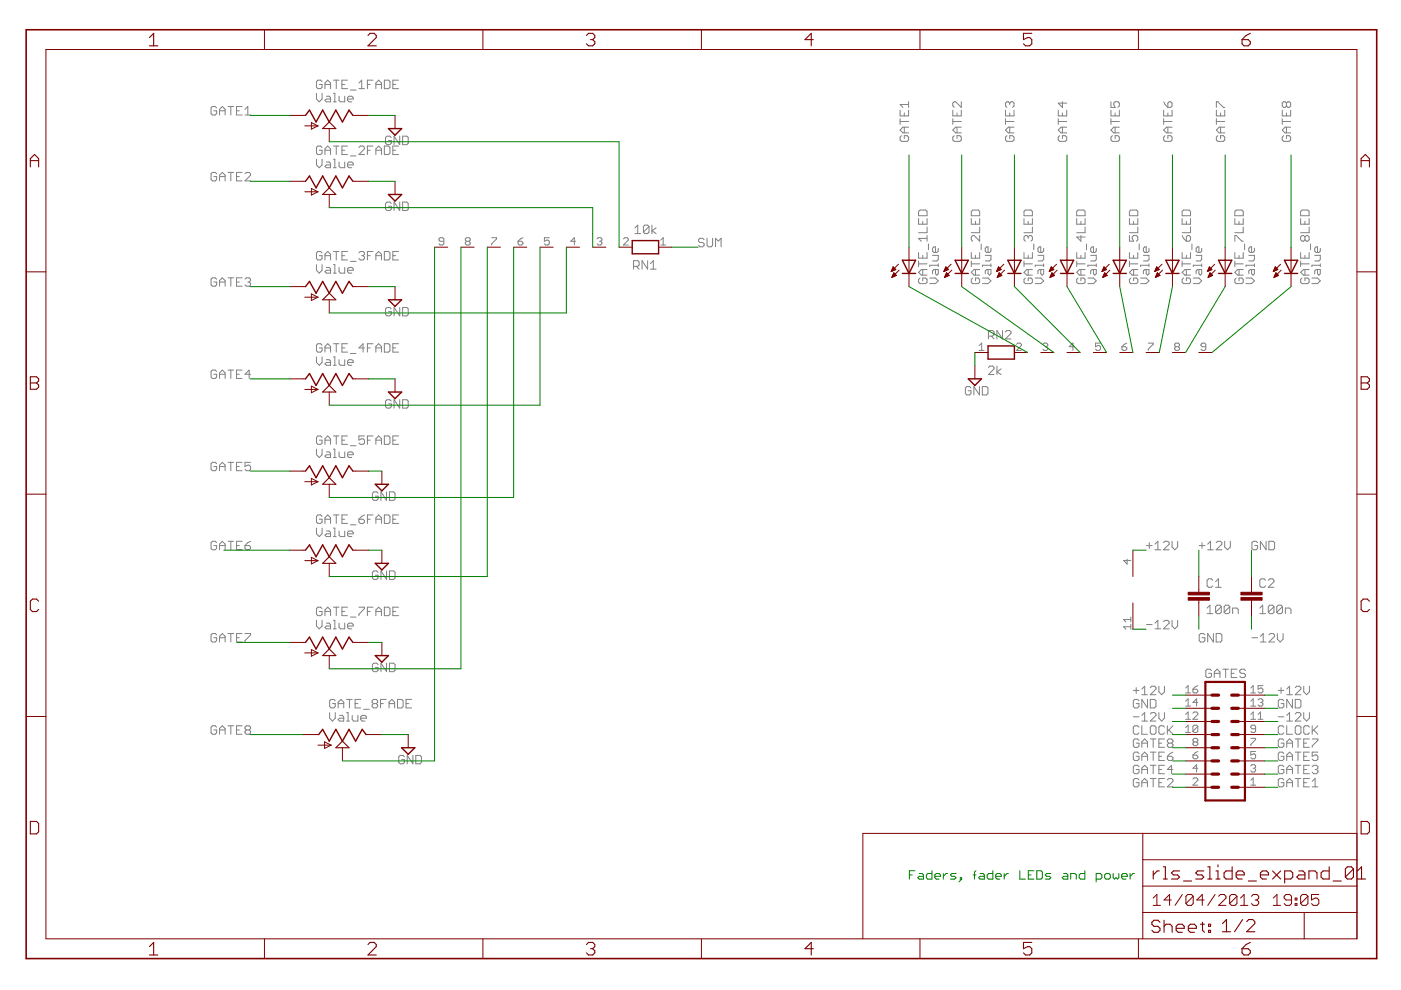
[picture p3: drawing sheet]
<svg xmlns="http://www.w3.org/2000/svg" width="297mm" height="210mm" viewBox="0 0 297 210" stroke-linecap="round" stroke-linejoin="round" font-family="sans-serif">
<g fill="none" stroke="#808080" stroke-width=".21">
<path d="M67.1 19.8v1.2l.6 .6 .6-.6v-1.2M68.3 17.3l-.3-.3h-.6l-.3 .3v1.2l.3 .3h.6l.3-.3v-.6h-.6M68.9 18.8v-1.2l.6-.6 .6 .6v1.2M68.9 17.9h1.2M70.7 19.8h.3v1.8M70.7 17h1.2M71.3 17v1.8M72.5 17.9h.6M73.7 17h-1.2v1.8h1.2M74.3 19.1h1.2M76.1 18.8h1.2M76.1 17.6l.6-.6v1.8"/>
<path d="M77.9 17.9h.6M79.1 17h-1.2v1.8M79.7 17.9h1.2M79.7 18.8v-1.2l.6-.6 .6 .6v1.2M81.5 17h.9l.3 .3v1.2l-.3 .3h-.9zM83.3 17.9h.6M84.5 17h-1.2v1.8h1.2M45.9 22.9l-.3-.3h-.6l-.3 .3v1.2l.3 .3h.6l.3-.3v-.6h-.6M45.9 36.9l-.3-.3h-.6l-.3 .3v1.2l.3 .3h.6l.3-.3v-.7h-.6M46.5 23.5h1.2M46.5 24.4v-1.2l.6-.6 .6 .6v1.2M46.5 38.4v-1.3l.6-.5 .6 .5v1.3"/>
<path d="M46.5 37.4h1.2M48.3 22.6h1.2M48.3 36.6h1.2M48.9 22.6v1.8M48.9 36.6v1.8M50.1 23.5h.6M50.1 37.4h.6M51.3 22.6h-1.2v1.8h1.2M51.3 36.6h-1.2v1.8h1.2M51.9 24.4h1.2M51.9 23.2l.6-.6v1.8M51.9 36.9l.3-.3h.6l.3 .3v.2l-1.2 1.3h1.2"/>
<path d="M67.1 33.8v1.2l.6 .6 .6-.6v-1.2M68.3 31.3l-.3-.3h-.6l-.3 .3v1.2l.3 .3h.6l.3-.3v-.6h-.6M68.9 32.8v-1.2l.6-.6 .6 .6v1.2M68.9 31.9h1.2M69.2 20.4h.6l.3 .3v.9h-.9l-.3-.3 .3-.3h.9M69.2 34.4h.6l.3 .2v1h-.9l-.3-.3 .3-.3h.9M70.7 21.6h.6M70.7 33.8h.3v1.8M70.7 35.6h.6M70.7 31h1.2M71.3 31v1.8M71.9 20.4v.9l.3 .3h.9v-1.2"/>
<path d="M71.9 34.4v.9l.3 .3h.9v-1.2M72.5 31.9h.6M73.7 21h1.2v-.3l-.3-.3h-.6l-.3 .3v.6l.3 .3h.6M73.7 35h1.2v-.4l-.3-.2h-.6l-.3 .2v.7l.3 .3h.6M73.7 31h-1.2v1.8h1.2M74.3 33.1h1.2M76.1 31.3l.3-.3h.6l.3 .3v.3l-1.2 1.2h1.2M77.9 31.9h.6M79.1 31h-1.2v1.8M79.7 32.8v-1.2l.6-.6 .6 .6v1.2M79.7 31.9h1.2M81.5 31h.9l.3 .3v1.2l-.3 .3h-.9z"/>
<path d="M83 29.2l-.3-.3h-.6l-.4 .3v1.2l.4 .3h.6l.3-.3v-.6h-.6M83.3 31.9h.6M84.5 31h-1.2v1.8h1.2M84.8 28.9v1.8l-1.3-1.8v1.8M85.4 28.9h.9l.3 .3v1.2l-.3 .3h-.9zM190.8 23.4v1.2h1.8v-1.2M190.8 25.2v1.2M190.8 25.8h1.8M191.1 28.8l-.3 .3v.6l.3 .3h1.2l.3-.3v-.6l-.3-.3h-.6v.6M191.7 24v.6M191.7 27v1.2M192.6 21.6v1.2"/>
<path d="M192.6 27h-1.2l-.6 .6 .6 .6h1.2M192.6 22.2h-1.8l.6 .6M202 25.8h1.8M202 23.4v1.2h1.8v-1.2M202 25.2v1.2M202.3 28.8l-.3 .3v.6l.3 .3h1.2l.3-.3v-.6l-.3-.3h-.6v.6M202.9 24v.6M202.9 27v1.2M203.8 21.6v1.2l-1.2-1.2h-.3l-.3 .3v.6l.3 .3M203.8 27h-1.2l-.6 .6 .6 .6h1.2M213.2 25.8h1.8M213.2 23.4v1.2h1.8v-1.2"/>
<path d="M213.2 25.2v1.2M213.5 28.8l-.3 .3v.6l.3 .3h1.2l.3-.3v-.6l-.3-.3h-.6v.6M214.1 21.9l-.3-.3h-.3l-.3 .3v.6l.3 .3M214.1 21.9l.3-.3h.3l.3 .3v.6l-.3 .3M214.1 21.9v.3M214.1 24v.6M214.1 27v1.2M215 27h-1.2l-.6 .6 .6 .6h1.2M224.4 25.8h1.8M224.4 23.4v1.2h1.8v-1.2M224.4 25.2v1.2M224.7 28.8l-.3 .3v.6l.3 .3h1.1l.4-.3v-.6l-.4-.3h-.5v.6"/>
<path d="M225.3 21.6v1.2l-.9-.9h1.8M225.3 24v.6M225.3 27v1.2M226.2 27h-1.2l-.6 .6 .6 .6h1.2M235.5 21.6v1.2h.9l-.3-.9 .3-.3h.6l.3 .3v.6l-.3 .3M235.5 25.8h1.8M235.5 23.4v1.2h1.8v-1.2M235.5 25.2v1.2M235.8 28.8l-.3 .3v.6l.3 .3h1.2l.3-.3v-.6l-.3-.3h-.6v.6M236.4 24v.6M236.4 27v1.2M237.3 27h-1.2l-.6 .6 .6 .6h1.2"/>
<path d="M246.7 25.8h1.8M246.7 23.4v1.2h1.8v-1.2M246.7 25.2v1.2M246.7 21.6l.3 .6 .6 .6M247 28.8l-.3 .3v.6l.3 .3h1.2l.3-.3v-.6l-.3-.3h-.6v.6M247.6 21.9l.3-.3h.3l.3 .3v.6l-.3 .3h-.6zM247.6 24v.6M247.6 27v1.2M248.5 27h-1.2l-.6 .6 .6 .6h1.2M257.9 22.8v-1.2h.3l1.2 1.2h.3M257.9 23.4v1.2h1.8v-1.2M257.9 25.2v1.2"/>
<path d="M257.9 25.8h1.8M258.2 28.8l-.3 .3v.6l.3 .3h1.2l.3-.3v-.6l-.3-.3h-.6v.6M258.8 24v.6M258.8 27v1.2M259.7 27h-1.2l-.6 .6 .6 .6h1.2M271.9 25.8h1.7M271.9 23.4v1.2h1.7v-1.2M271.9 25.2v1.2M272.2 28.8l-.3 .3v.6l.3 .3h1.1l.3-.3v-.6l-.3-.3h-.5v.6M272.8 21.9l-.3-.3h-.3l-.3 .3v.6l.3 .3h.3l.3-.3M272.8 21.9l.2-.3h.3l.3 .3v.6l-.3 .3h-.3l-.2-.3M272.8 21.9v.6"/>
<path d="M272.8 24v.6M272.8 27v1.2M273.6 27h-1.1l-.6 .6 .6 .6h1.1M45.9 59.2l-.3-.3h-.6l-.3 .3v1.2l.3 .3h.6l.3-.3v-.6h-.6M46.5 59.8h1.2M48.3 58.9h1.2M48.9 58.9v1.8M50.1 59.8h.6M51.3 58.9h-1.2v1.8h1.2M51.9 59.2l.3-.3h.6l.3 .3v.3l-.3 .3M52.5 59.8h.3M52.8 59.8l.3 .3v.3l-.3 .3h-.6l-.3-.3"/>
<path d="M67.1 56.1v1.2l.6 .6 .6-.6v-1.2M68.3 53.6l-.3-.3h-.6l-.3 .3v1.2l.3 .3h.6l.3-.3v-.6h-.6M68.9 55.1v-1.2l.6-.6 .6 .6v1.2M68.9 54.2h1.2M69.2 56.7h.6l.3 .3v.9h-.9l-.3-.3 .3-.3h.9M70.7 56.1h.3v1.8M70.7 57.9h.6M70.7 53.3h1.2M71.3 53.3v1.8M71.9 56.7v.9l.3 .3h.9v-1.2M72.5 54.2h.6M73.7 57.3h1.2v-.3l-.3-.3h-.6l-.3 .3v.6l.3 .3h.6"/>
<path d="M73.7 53.3h-1.2v1.8h1.2M74.3 55.4h1.2M76.1 53.6l.3-.3h.6l.3 .3v.3l-.3 .3M76.7 54.2h.3M77 54.2l.3 .3v.3l-.3 .3h-.6l-.3-.3M77.9 54.2h.6M79.1 53.3h-1.2v1.8M79.7 55.1v-1.2l.6-.6 .6 .6v1.2M79.7 54.2h1.2M81.5 53.3h.9l.3 .3v1.2l-.3 .3h-.9zM83 43.1l-.3-.3h-.6l-.4 .3v1.2l.4 .3h.6l.3-.3v-.6h-.6M83.3 54.2h.6"/>
<path d="M84.5 53.3h-1.2v1.8h1.2M84.8 42.8v1.8l-1.3-1.8v1.8M85.4 42.8h.9l.3 .3v1.2l-.3 .3h-.9zM94.1 51.2h-.8l-.2-.3v-.2l.2-.3h.6l.2 .3v1l-.2 .2h-.6l-.2-.2M98.9 51.2l-.2 .2v.3l.2 .2h.5l.3-.2v-.3l-.3-.2M98.9 51.2l-.2-.3v-.2l.2-.3h.5l.3 .3v.2l-.3 .3M98.9 51.2h.5M104.2 50.4h1.1v.3l-1.1 1v.2M109.8 51.2h.8l.3 .2v.3l-.3 .2h-.5l-.3-.2zM110.9 50.4l-.6 .3-.5 .5M116.5 50.4h-1.1v.8l.5-.3h.3l.3 .3v.5l-.3 .2h-.5l-.3-.2M122 51.2h-1l.8-.8v1.5"/>
<path d="M126.6 50.7l.3-.3h.5l.2 .3v.2l-.2 .3M127.1 51.2h.3M127.4 51.2l.2 .2v.3l-.2 .2h-.5l-.3-.2M132.2 50.7l.2-.3h.5l.3 .3v.2l-1 1h1M134.3 56.5h.9l.3-.3v-.6l-.3-.3h-.9v1.8M134.6 48.3l.6-.6v1.8M134.6 49.5h1.2M134.9 56.5l.6 .6M137.3 55.3v1.8l-1.2-1.8v1.8M137.6 48v1.2l-.3 .3h-.6l-.3-.3M137.6 48l-.3-.3h-.6l-.3 .3v1.2M137.6 48l-1.2 1.2"/>
<path d="M137.9 55.9l.6-.6v1.8M137.9 57.1h1.2M138.2 47.7v1.8M139.1 48.3l-.9 .6 .9 .6M140.1 50.9l.5-.5v1.5M140.1 51.9h1M149.3 50.8l-.3-.3h-.6l-.3 .3v.3l.3 .3h.6l.3 .3v.3l-.3 .3h-.6l-.3-.3M149.9 50.5v1.5l.3 .3h.6l.3-.3v-1.5M151.7 52.3v-1.8l.6 .6 .6-.6v1.8M194.8 46.3v1.2h1.8v-1.2M194.8 53.6v1.1h1.8v-1.1M194.8 55.4v1.1"/>
<path d="M194.8 55.9h1.8M195.1 58.9l-.3 .3v.6l.3 .3h1.1l.4-.3v-.6l-.4-.3h-.6v.6M195.1 44.5h1.1l.4 .3v.9h-1.8v-.9zM195.6 46.9v.6M195.6 54.1v.6M195.6 57.1v1.2M196.6 57.1h-1.3l-.5 .6 .5 .6h1.3M196.6 48.1v1.2h-1.8M196.6 49.9v1.2M196.6 50.5h-1.8l.5 .6M196.8 51.7v1.2M197.1 58.9h1.2l.6 .6-.6 .6h-1.2"/>
<path d="M197.7 54.1h1.2v.9l-.3 .3h-.9M198.3 57.1v.9l.3 .3 .3-.3v-.9h-.9l-.3 .3v.6M198.9 52.6v.6l-.3 .3h-.6l-.3-.3v-.6l.3-.3h.3v1.2M198.9 55.9v.6M198.9 56.2h-1.8v.3M205.9 55.9h1.8M205.9 53.6v1.1h1.8v-1.1M205.9 46.3v1.2h1.8v-1.2M205.9 44.8l.3-.3h1.2l.3 .3v.9h-1.8zM205.9 55.4v1.1M206.2 58.9l-.3 .3v.6l.3 .3h1.2l.3-.3v-.6l-.3-.3h-.6v.6M206.8 46.9v.6"/>
<path d="M206.8 54.1v.6M206.8 57.1v1.2M207.7 57.1h-1.2l-.6 .6 .6 .6h1.2M207.7 48.1v1.2h-1.8M207.7 49.9v1.2l-1.2-1.2h-.3l-.3 .3v.6l.3 .3M208 51.7v1.2M208.3 58.9h1.2l.6 .6-.6 .6h-1.2M208.9 54.1h1.2v.9l-.3 .3h-.9M209.5 57.1v.9l.3 .3 .3-.3v-.9h-.9l-.3 .3v.6M210.1 56.2h-1.8v.3M210.1 52.6v.6l-.3 .3h-.6l-.3-.3v-.6l.3-.3h.3v1.2M210.1 55.9v.6"/>
<path d="M217.1 55.9h1.8M217.1 53.6v1.1h1.8v-1.1M217.1 46.3v1.2h1.8v-1.2M217.1 44.8l.3-.3h1.2l.3 .3v.9h-1.8zM217.1 55.4v1.1M217.4 58.9l-.3 .3v.6l.3 .3h1.2l.3-.3v-.6l-.3-.3h-.6v.6M218 50.2l-.3-.3h-.3l-.3 .3v.6l.3 .3M218 50.2l.3-.3h.3l.3 .3v.6l-.3 .3M218 46.9v.6M218 50.2v.3M218 54.1v.6M218 57.1v1.2"/>
<path d="M218.9 57.1h-1.2l-.6 .6 .6 .6h1.2M218.9 48.1v1.2h-1.8M219.2 51.7v1.2M219.5 58.9h1.2l.6 .6-.6 .6h-1.2M220.1 54.1h1.2v.9l-.3 .3h-.9M220.7 57.1v.9l.3 .3 .3-.3v-.9h-.9l-.3 .3v.6M221.3 56.2h-1.8v.3M221.3 52.6v.6l-.3 .3h-.6l-.3-.3v-.6l.3-.3h.3v1.2M221.3 55.9v.6M228.3 55.9h1.8M228.3 53.6v1.1h1.8v-1.1M228.3 46.3v1.2h1.8v-1.2"/>
<path d="M228.3 44.8l.3-.3h1.2l.3 .3v.9h-1.8zM228.3 55.4v1.1M228.6 58.9l-.3 .3v.6l.3 .3h1.2l.3-.3v-.6l-.3-.3h-.6v.6M229.2 46.9v.6M229.2 49.9v1.2l-.9-.9h1.8M229.2 54.1v.6M229.2 57.1v1.2M230.1 57.1h-1.2l-.6 .6 .6 .6h1.2M230.1 48.1v1.2h-1.8M230.4 51.7v1.2M230.7 58.9h1.1l.6 .6-.6 .6h-1.1M231.2 54.1h1.2v.9l-.3 .3h-.9"/>
<path d="M231.8 57.1v.9l.3 .3 .3-.3v-.9h-.9l-.3 .3v.6M232.4 56.2h-1.7v.3M232.4 52.6v.6l-.3 .3h-.6l-.3-.3v-.6l.3-.3h.3v1.2M232.4 55.9v.6M239.5 55.9h1.7M239.5 53.6v1.1h1.7v-1.1M239.5 46.3v1.2h1.7v-1.2M239.5 44.8l.3-.3h1.1l.3 .3v.9h-1.7zM239.5 49.9v1.2h.8l-.2-.6v-.3l.2-.3h.6l.3 .3v.6l-.3 .3M239.5 55.4v1.1M239.8 58.9l-.3 .3v.6l.3 .3h1.1l.3-.3v-.6l-.3-.3h-.6v.6M240.3 46.9v.6"/>
<path d="M240.3 54.1v.6M240.3 57.1v1.2M241.2 57.1h-1.1l-.6 .6 .6 .6h1.1M241.2 48.1v1.2h-1.7M241.5 51.7v1.2M241.8 58.9h1.2l.6 .6-.6 .6h-1.2M242.4 54.1h1.2v.9l-.3 .3h-.9M243 57.1v.9l.3 .3 .3-.3v-.9h-.9l-.3 .3v.6M243.6 56.2h-1.8v.3M243.6 52.6v.6l-.3 .3h-.6l-.3-.3v-.6l.3-.3h.3v1.2M243.6 55.9v.6M250.6 55.9h1.8"/>
<path d="M250.6 53.6v1.1h1.8v-1.1M250.6 46.3v1.2h1.8v-1.2M250.6 44.8l.3-.3h1.2l.3 .3v.9h-1.8zM250.6 55.4v1.1M250.6 49.9l.3 .6 .6 .6M250.9 58.9l-.3 .3v.6l.3 .3h1.2l.3-.3v-.6l-.3-.3h-.6v.6M251.5 46.9v.6M251.5 54.1v.6M251.5 57.1v1.2M251.8 49.9h.3l.3 .3v.6l-.3 .3h-.6v-.9zM252.4 57.1h-1.2l-.6 .6 .6 .6h1.2M252.4 48.1v1.2h-1.8"/>
<path d="M252.7 51.7v1.2M253 58.9h1.2l.6 .6-.6 .6h-1.2M253.6 54.1h1.2v.9l-.3 .3h-.9M254.2 57.1v.9l.3 .3 .3-.3v-.9h-.9l-.3 .3v.6M254.8 56.2h-1.8v.3M254.8 52.6v.6l-.3 .3h-.6l-.3-.3v-.6l.3-.3h.3v1.2M254.8 55.9v.6M261.8 55.9h1.8M261.8 53.6v1.1h1.8v-1.1M261.8 46.3v1.2h1.8v-1.2M261.8 44.8l.3-.3h1.2l.3 .3v.9h-1.8zM261.8 51.1v-1.2h.3l1.2 1.2h.3"/>
<path d="M261.8 55.4v1.1M262.1 58.9l-.3 .3v.6l.3 .3h1.2l.3-.3v-.6l-.3-.3h-.6v.6M262.7 46.9v.6M262.7 54.1v.6M262.7 57.1v1.2M263.6 57.1h-1.2l-.6 .6 .6 .6h1.2M263.6 48.1v1.2h-1.8M263.9 51.7v1.2M264.2 58.9h1.2l.6 .6-.6 .6h-1.2M264.8 54.1h1.2v.9l-.3 .3h-.9M265.4 57.1v.9l.3 .3 .3-.3v-.9h-.9l-.3 .3v.6M266 56.2h-1.8v.3"/>
<path d="M266 52.6v.6l-.3 .3h-.6l-.3-.3v-.6l.3-.3h.3v1.2M266 55.9v.6M275.8 55.9h1.8M275.8 53.6v1.1h1.8v-1.1M275.8 46.3v1.2h1.8v-1.2M275.8 44.8l.3-.3h1.2l.3 .3v.9h-1.8zM275.8 55.4v1.1M276.1 58.9l-.3 .3v.6l.3 .3h1.2l.3-.3v-.6l-.3-.3h-.6v.6M276.7 50.2l-.3-.3h-.3l-.3 .3v.6l.3 .3h.3l.3-.3M276.7 50.2l.3-.3h.3l.3 .3v.6l-.3 .3h-.3l-.3-.3M276.7 46.9v.6M276.7 50.2v.6"/>
<path d="M276.7 54.1v.6M276.7 57.1v1.2M277.6 57.1h-1.2l-.6 .6 .6 .6h1.2M277.6 48.1v1.2h-1.8M277.9 51.7v1.2M278.2 58.9h1.1l.6 .6-.6 .6h-1.1M278.7 54.1h1.2v.9l-.3 .3h-.9M279.3 57.1v.9l.3 .3 .3-.3v-.9h-.9l-.3 .3v.6M279.9 56.2h-1.7v.3M279.9 52.6v.6l-.3 .3h-.6l-.3-.3v-.6l.3-.3h.3v1.2M279.9 55.9v.6M45.9 78.8l-.3-.3h-.6l-.3 .3v1.1l.3 .3h.6l.3-.3v-.5h-.6"/>
<path d="M46.5 60.7v-1.2l.6-.6 .6 .6v1.2M46.5 79.4h1.2M48.3 78.5h1.2M48.9 78.5v1.7M50.1 79.4h.6M51.3 78.5h-1.2v1.7h1.2M53.1 79.4h-1.2l.9-.9v1.7M67.1 75.7v1.2l.6 .5 .6-.5v-1.2M68.3 73.2l-.3-.3h-.6l-.3 .3v1.2l.3 .3h.6l.3-.3v-.6h-.6M68.9 74.7v-1.2l.6-.6 .6 .6v1.2M68.9 73.8h1.2M69.2 76.3h.6l.3 .3v.8h-.9l-.3-.2 .3-.3h.9"/>
<path d="M70.7 75.7h.3v1.7M70.7 77.4h.6M70.7 72.9h1.2M71.3 72.9v1.8M71.9 76.3v.9l.3 .2h.9v-1.1M72.5 73.8h.6M73.7 76.9h1.2v-.3l-.3-.3h-.6l-.3 .3v.6l.3 .2h.6M73.7 72.9h-1.2v1.8h1.2M74.3 75h1.2M77.3 73.8h-1.2l.9-.9v1.8M77.9 73.8h.6M79.1 72.9h-1.2v1.8"/>
<path d="M79.7 74.7v-1.2l.6-.6 .6 .6v1.2M79.7 73.8h1.2M81.5 72.9h.9l.3 .3v1.2l-.3 .3h-.9zM83 65.5l-.3-.3h-.6l-.4 .3v1.2l.4 .3h.6l.3-.3v-.6h-.6M83.3 73.8h.6M84.5 72.9h-1.2v1.8h1.2M84.8 65.2v1.8l-1.3-1.8v1.8M85.4 65.2h.9l.3 .3v1.2l-.3 .3h-.9zM207.6 73.3l.5-.6v1.6M207.6 74.3h1M209.6 71.3h.9l.3-.3v-.6l-.3-.3h-.9v1.8M209.6 77.9l.3-.3h.6l.3 .3v.3l-1.2 1.2h1.2"/>
<path d="M210.2 71.3l.6 .6M211.4 77.6v1.8M212.3 78.2l-.9 .6 .9 .6M212.6 70.1v1.8l-1.2-1.8v1.8M213.2 70.4l.3-.3h.6l.3 .3v.3l-1.2 1.2h1.2M215.5 73l.3-.3h.5l.3 .3v.3l-1.1 1h1.1M221.1 73l.3-.3h.5l.2 .3v.3l-.2 .2M221.6 73.5h.3M221.9 73.5l.2 .3v.2l-.2 .3h-.5l-.3-.3M227.7 73.5h-1l.8-.8v1.6M233.3 72.7h-1v.8l.5-.2h.3l.2 .2v.5l-.2 .3h-.6l-.2-.3M237.9 73.5h.7l.3 .3v.2l-.3 .3h-.5l-.2-.3z"/>
<path d="M238.9 72.7l-.5 .3-.5 .5M243.5 72.7h1v.3l-1 1v.3M249.3 73.5l-.3 .3v.2l.3 .3h.5l.3-.3v-.2l-.3-.3M249.3 73.5l-.3-.2v-.3l.3-.3h.5l.3 .3v.3l-.3 .2M249.3 73.5h.5M255.7 73.5h-.8l-.3-.2v-.3l.3-.3h.5l.3 .3v1l-.3 .3h-.5l-.3-.3M45.9 98.3l-.3-.3h-.6l-.3 .3v1.2l.3 .3h.6l.3-.3v-.6h-.6M46.5 99.8v-1.2l.6-.6 .6 .6v1.2M46.5 80.2v-1.1l.6-.6 .6 .6v1.1M46.5 98.9h1.2M48.3 98h1.2M48.9 98v1.8"/>
<path d="M50.1 98.9h.6M51.3 98h-1.2v1.8h1.2M53.1 98h-1.2v.9l.6-.3h.3l.3 .3v.6l-.3 .3h-.6l-.3-.3M67.1 95.2v1.2l.6 .6 .6-.6v-1.2M68.3 92.7l-.3-.3h-.6l-.3 .3v1.2l.3 .3h.6l.3-.3v-.6h-.6M68.9 94.2v-1.2l.6-.6 .6 .6v1.2M68.9 93.3h1.2M69.2 95.8h.6l.3 .3v.9h-.9l-.3-.3 .3-.3h.9M70.7 95.2h.3v1.8M70.7 97h.6M70.7 92.4h1.2M71.3 92.4v1.8"/>
<path d="M71.9 95.8v.9l.3 .3h.9v-1.2M72.5 93.3h.6M73.7 96.4h1.2v-.3l-.3-.3h-.6l-.3 .3v.6l.3 .3h.6M73.7 92.4h-1.2v1.8h1.2M74.3 94.5h1.2M77.3 92.4h-1.2v.9l.9-.3 .3 .3v.6l-.3 .3h-.6l-.3-.3M77.9 93.3h.6M79.1 92.4h-1.2v1.8M79.7 94.2v-1.2l.6-.6 .6 .6v1.2M79.7 93.3h1.2M81.5 92.4h.9l.3 .3v1.2l-.3 .3h-.9zM83 85l-.3-.2h-.6l-.4 .2v1.2l.4 .3h.6l.3-.3v-.6h-.6"/>
<path d="M83.3 93.3h.6M84.5 92.4h-1.2v1.8h1.2M84.8 84.8v1.7l-1.3-1.7v1.7M85.4 84.8h.9l.3 .2v1.2l-.3 .3h-.9zM205.9 82.3l-.3-.3h-.6l-.3 .3v1.1l.3 .3h.6l.3-.3v-.6h-.6M207.7 82v1.7l-1.2-1.7v1.7M208.3 82h.9l.3 .3v1.1l-.3 .3h-.9zM45.9 115.1l-.3-.3h-.6l-.3 .3v1.2l.3 .3h.6l.3-.3v-.6h-.6M46.5 115.7h1.2M46.5 116.6v-1.2l.6-.6 .6 .6v1.2M48.3 114.8h1.2M48.9 114.8v1.8"/>
<path d="M50.1 115.7h.6M51.3 114.8h-1.2v1.8h1.2M51.9 115.7h.9l.3 .3v.3l-.3 .3h-.6l-.3-.3zM53.1 114.8l-.6 .3-.6 .6M67.1 112v1.2l.6 .6 .6-.6v-1.2M68.3 109.5l-.3-.3h-.6l-.3 .3v1.2l.3 .3h.6l.3-.3v-.6h-.6M68.9 111v-1.2l.6-.6 .6 .6v1.2M68.9 110.1h1.2M69.2 112.6h.6l.3 .3v.9h-.9l-.3-.3 .3-.3h.9M70.7 112h.3v1.8M70.7 113.8h.6M70.7 109.2h1.2"/>
<path d="M71.3 109.2v1.8M71.9 112.6v.9l.3 .3h.9v-1.2M72.5 110.1h.6M73.7 113.2h1.2v-.3l-.3-.3h-.6l-.3 .3v.6l.3 .3h.6M73.7 109.2h-1.2v1.8h1.2M74.3 111.3h1.2M76.1 110.1h.9l.3 .3v.3l-.3 .3h-.6l-.3-.3zM77.3 109.2l-.6 .3-.6 .6M77.9 110.1h.6M79.1 109.2h-1.2v1.8M79.7 111v-1.2l.6-.6 .6 .6v1.2M79.7 110.1h1.2"/>
<path d="M80.2 104.6l-.3-.3h-.6l-.3 .3v1.2l.3 .3h.6l.3-.3v-.6h-.6M81.5 109.2h.9l.3 .3v1.2l-.3 .3h-.9zM82 104.3v1.8l-1.2-1.8v1.8M82.6 104.3h.9l.3 .3v1.2l-.3 .3h-.9zM83.3 110.1h.6M84.5 109.2h-1.2v1.8h1.2M239 118.6v1l-.8-.8h1.6M243.1 115.7h1.2M243.7 115.1v1.2M244.9 116.6h1.2M244.9 115.4l.6-.6v1.8M246.7 115.1l.3-.3h.6l.3 .3v.3l-1.2 1.2h1.2"/>
<path d="M248.5 114.8v1.2l.6 .6 .6-.6v-1.2M254.3 115.7h1.2M254.8 115.1v1.2M256.1 116.6h1.2M256.1 115.4l.5-.6v1.8M257.9 115.1l.2-.3h.7l.3 .3v.3l-1.2 1.2h1.2M259.7 114.8v1.2l.6 .6 .6-.6v-1.2M266.6 115.1l-.3-.3h-.6l-.3 .3v1.2l.3 .3h.6l.3-.3v-.6h-.6M268.4 114.8v1.8l-1.2-1.8v1.8M269 114.8h.9l.3 .3v1.2l-.3 .3h-.9zM45.9 134.6l-.3-.3h-.6l-.3 .3v1.2l.3 .3h.6l.3-.3v-.6h-.6M46.5 136.1v-1.2l.6-.6 .6 .6v1.2"/>
<path d="M46.5 135.2h1.2M48.3 134.3h1.2M48.9 134.3v1.8M50.1 135.2h.6M51.3 134.3h-1.2v1.8h1.2M51.9 134.3h1.2v.3l-1.2 1.2v.3M67.1 131.5v1.2l.6 .6 .6-.6v-1.2M68.3 129l-.3-.3h-.6l-.3 .3v1.2l.3 .3h.6l.3-.3v-.6h-.6M68.9 130.5v-1.2l.6-.6 .6 .6v1.2M68.9 129.6h1.2M69.2 132.1h.6l.3 .3v.9h-.9l-.3-.3 .3-.3h.9M70.7 131.5h.3v1.8"/>
<path d="M70.7 133.3h.6M70.7 128.7h1.2M71.3 128.7v1.8M71.9 132.1v.9l.3 .3h.9v-1.2M72.5 129.6h.6M73.7 132.7h1.2v-.3l-.3-.3h-.6l-.3 .3v.6l.3 .3h.6M73.7 128.7h-1.2v1.8h1.2M74.3 130.8h1.2M76.1 128.7h1.2v.3l-1.2 1.2v.3M77.9 129.6h.6M79.1 128.7h-1.2v1.8M79.7 130.5v-1.2l.6-.6 .6 .6v1.2"/>
<path d="M79.7 129.6h1.2M80.2 121.3l-.3-.2h-.6l-.3 .2v1.3l.3 .3h.6l.3-.3v-.6h-.6M81.5 128.7h.9l.3 .3v1.2l-.3 .3h-.9zM82 121.1v1.8l-1.2-1.8v1.8M82.6 121.1h.9l.3 .2v1.3l-.3 .3h-.9zM83.3 129.6h.6M84.5 128.7h-1.2v1.8h1.2M239.8 132.9h-1.6l.5 .5M239.8 130.8v1.1M239.8 132.4v1M239.8 131.4h-1.6l.5 .5M243.1 132.4h1.2"/>
<path d="M244.9 133.3h1.2M244.9 132.1l.6-.6v1.8M246.7 131.8l.3-.3h.6l.3 .3v.3l-1.2 1.2h1.2M248.5 131.5v1.2l.6 .6 .6-.6v-1.2M255.5 134.6l-.3-.3h-.6l-.3 .3v1.2l.3 .3h.6l.3-.3v-.6h-.7M255.9 128.9l.6-.6v1.8M255.9 130.1h1.2M257.1 123l-.3-.3h-.6l-.3 .3v1.2l.3 .3h.6l.3-.3M257.3 134.3v1.8l-1.2-1.8v1.8M257.7 124.5h1.2M257.7 123.3l.6-.6v1.8M257.9 134.3h.9l.3 .3v1.2l-.3 .3h-.9z"/>
<path d="M258.9 128.6v1.2l-.3 .3h-.6l-.3-.3M258.9 128.6l-.3-.3h-.6l-.3 .3v1.2M258.9 128.6l-1.2 1.2M260.7 128.6v1.2l-.3 .3h-.6l-.3-.3M260.7 128.6l-.3-.3h-.6l-.3 .3v1.2M260.7 128.6l-1.2 1.2M261.3 130.1v-1.2h.9l.3 .3v.9M265.4 135.2h1.2M267.1 130.1h1.2M267.1 128.9l.6-.6v1.8M267.2 136.1h1.2M267.2 134.9l.6-.6v1.8"/>
<path d="M268.3 123l-.3-.3h-.6l-.3 .3v1.2l.3 .3h.6l.3-.3M268.9 123l.3-.3h.6l.3 .3v.3l-1.2 1.2h1.2M269 134.6l.3-.3h.6l.3 .3v.3l-1.2 1.2h1.2M270.1 128.6v1.2l-.3 .3h-.6l-.3-.3M270.1 128.6l-.3-.3h-.6l-.3 .3v1.2M270.1 128.6l-1.2 1.2M270.8 134.3v1.2l.6 .6 .6-.6v-1.2M271.9 128.6v1.2l-.3 .3h-.6l-.3-.3M271.9 128.6l-.3-.3h-.6l-.3 .3v1.2M271.9 128.6l-1.2 1.2M272.5 130.1v-1.2h.9l.3 .3v.9M45.9 154.2l-.3-.3h-.6l-.3 .3v1.2l.3 .3h.6l.3-.3v-.6h-.6"/>
<path d="M46.5 155.7v-1.2l.6-.6 .6 .6v1.2M46.5 154.8h1.2M48.3 153.9h1.2M48.9 153.9v1.8M50.1 154.8h.6M51.3 153.9h-1.2v1.8h1.2M52.2 154.8l-.3-.3v-.3l.3-.3h.6l.3 .3v.3l-.3 .3M52.2 154.8l-.3 .3v.3l.3 .3h.6l.3-.3v-.3l-.3-.3M52.2 154.8h.6M69.9 151.1v1.2l.6 .6 .6-.6v-1.2M71.1 148.6l-.3-.3h-.6l-.3 .3v1.2l.3 .3h.6l.3-.3v-.6h-.6M71.7 150.1v-1.2l.6-.6 .6 .6v1.2"/>
<path d="M71.7 149.2h1.2M72 151.7h.6l.3 .3v.9h-.9l-.3-.3 .3-.3h.9M73.5 152.9h.6M73.5 151.1h.3v1.8M73.5 148.3h1.2M74.1 148.3v1.8M74.7 151.7v.9l.3 .3h.9v-1.2M75.3 149.2h.6M76.5 152.3h1.2v-.3l-.3-.3h-.6l-.3 .3v.6l.3 .3h.6M76.5 148.3h-1.2v1.8h1.2M77.1 150.4h1.2M79.2 149.2l-.3-.3v-.3l.3-.3h.6l.3 .3v.3l-.3 .3"/>
<path d="M79.2 149.2l-.3 .3v.3l.3 .3h.6l.3-.3v-.3l-.3-.3M79.2 149.2h.6M80.2 140.9l-.3-.3h-.6l-.3 .3v1.2l.3 .3h.6l.3-.3v-.6h-.6M80.7 149.2h.6M81.9 148.3h-1.2v1.8M82 140.6v1.8l-1.2-1.8v1.8M82.5 149.2h1.2M82.5 150.1v-1.2l.6-.6 .6 .6v1.2M82.6 140.6h.9l.3 .3v1.2l-.3 .3h-.9zM84.3 148.3h.9l.3 .3v1.2l-.3 .3h-.9zM86.1 149.2h.6M87.3 148.3h-1.2v1.8h1.2"/>
<path d="M240.3 146.4h1.2M240.3 152h1.2M240.9 145.8v1.2M241.5 148.6l-.3-.3h-.6l-.3 .3v1.2l.3 .3h.6l.3-.3v-.6h-.6M241.5 154.2l-.3-.3h-.6l-.3 .3v1.2l.3 .3h.6l.3-.3M241.5 157l-.3-.3h-.6l-.3 .3v1.2l.3 .3h.6l.3-.3v-.6h-.6M241.5 159.8l-.3-.3h-.6l-.3 .3v1.2l.3 .2h.6l.3-.2v-.6h-.6M242.1 152.9h1.2M242.1 153.9v1.8h1.2M242.1 158.5v-1.2l.6-.6 .6 .6v1.2M242.1 157.6h1.2M242.1 147.3h1.2"/>
<path d="M242.1 146.1l.6-.6v1.8M242.1 151.7l.6-.6v1.8M243.3 148.3v1.8l-1.2-1.8v1.8M243.9 151.4l.3-.3h.6l.3 .3v.3l-1.2 1.2h1.2M243.9 148.3h.9l.3 .3v1.2l-.3 .3h-.9zM243.9 154.2l.3-.3h.6l.3 .3v1.2l-.3 .3h-.6l-.3-.3zM243.9 145.8l.3-.3h.6l.3 .3v.3l-1.2 1.2h1.2M243.9 159.5h1.2M243.9 156.7h1.2M244.5 156.7v1.8M244.5 159.5v1.7M245.7 145.5v1.2l.6 .6 .6-.6v-1.2"/>
<path d="M245.7 151.1v1.2l.6 .6 .6-.6v-1.2M245.7 157.6h.6M246.9 154.2l-.3-.3h-.6l-.3 .3v1.2l.3 .3h.6l.3-.3M246.9 156.7h-1.2v1.8h1.2M246.9 159.5h-1.2v1.7h1.2M247.5 153.9v1.8M247.8 157.6l-.3-.3v-.3l.3-.3h.6l.3 .3v.3l-.3 .3M247.8 157.6l-.3 .3v.3l.3 .3h.6l.3-.3v-.3l-.3-.3M247.8 157.6h.6M247.8 154.8l.9 .9M248.7 159.5l-.6 .3-.6 .6M248.7 153.9l-1.2 1.2"/>
<path d="M251.4 155.3h1M251.4 154.3l.5-.5v1.5M251.4 145.9l.5-.5v1.5M251.4 148.7l.5-.5v1.5M251.4 151.5l.5-.5v1.5M251.4 152.5h1M251.4 149.7h1M251.4 146.9h1M252.9 146.1h.8l.3 .3v.3l-.3 .2h-.5l-.3-.2zM252.9 151.2l.3-.2h.5l.3 .2v.3l-1.1 1h1.1M253.2 157.3l-.3-.2v-.3l.3-.3h.5l.3 .3v.3l-.3 .2M253.2 157.3l-.3 .3v.2l.3 .3h.5l.3-.3v-.2l-.3-.3"/>
<path d="M253.2 157.3h.5M254 154v1l-.3 .3h-.5l-.3-.3M254 148.9h-1.1l.8-.7v1.5M254 159.3l-.6 .3-.5 .5M254 154l-.3-.2h-.5l-.3 .2v1M254 154l-1.1 1M254 145.4l-.6 .2-.5 .5M256.9 142.2l-.4-.3h-.6l-.2 .3v1.2l.2 .3h.6l.4-.3v-.6h-.7M257.5 142.8h1.2M257.5 143.7v-1.2l.5-.6 .7 .6v1.2M259.2 141.9h1.3M259.9 141.9v1.8"/>
<path d="M261 142.8h.7M262.3 141.9h-1.3v1.8h1.3M264.1 142.2l-.3-.3h-.6l-.4 .3v.3l.4 .3h.6l.3 .3v.3l-.3 .3h-.6l-.4-.3M265.2 145.9l.5-.5v1.5M265.2 148.7l.5-.5v1.5M265.2 151.5l.5-.5v1.5M265.2 156.5h1v.3l-1 1v.3M265.2 152.5h1M265.2 149.7h1M265.2 146.9h1M266.2 154.5h-.7l-.3-.2v-.3l.3-.2h.5l.2 .2v1l-.2 .3h-.5l-.3-.3M266.2 159.3h-1v.8l.8-.2 .2 .2v.5l-.2 .3h-.5l-.3-.3"/>
<path d="M266.7 152.5h1.1M266.7 151.5l.6-.5v1.5M266.7 148.4l.3-.2h.5l.3 .2v.3l-.3 .2M267.3 148.9h.2M267.5 148.9l.3 .3v.3l-.3 .2h-.5l-.3-.2M267.8 145.4h-1.1v.7l.6-.2h.2l.3 .2v.6l-.3 .2h-.5l-.3-.2M271 146.4h1.2M271 152h1.2M271.6 145.8v1.2M272.2 148.6l-.3-.3h-.6l-.3 .3v1.2l.3 .3h.6l.3-.3v-.6h-.6M272.2 154.2l-.3-.3h-.6l-.3 .3v1.2l.3 .3h.6l.3-.3M272.2 157l-.3-.3h-.6l-.3 .3v1.2l.3 .3h.6l.3-.3v-.6h-.6"/>
<path d="M272.2 159.8l-.3-.3h-.6l-.3 .3v1.2l.3 .2h.6l.3-.2v-.6h-.6M272.8 152.9h1.2M272.8 158.5v-1.2l.6-.6 .6 .6v1.2M272.8 153.9v1.8h1.2M272.8 157.6h1.2M272.8 146.1l.6-.6v1.8M272.8 151.7l.6-.6v1.8M272.8 147.3h1.2M274 148.3v1.8l-1.2-1.8v1.8M274.6 151.4l.3-.3h.6l.3 .3v.3l-1.2 1.2h1.2M274.6 148.3h.9l.3 .3v1.2l-.3 .3h-.9zM274.6 154.2l.3-.3h.6l.3 .3v1.2l-.3 .3h-.6l-.3-.3z"/>
<path d="M274.6 145.8l.3-.3h.6l.3 .3v.3l-1.2 1.2h1.2M274.6 159.5h1.2M274.6 156.7h1.2M275.2 156.7v1.8M275.2 159.5v1.7M276.4 145.5v1.2l.6 .6 .6-.6v-1.2M276.4 151.1v1.2l.6 .6 .6-.6v-1.2M276.4 157.6h.6M277.6 154.2l-.3-.3h-.6l-.3 .3v1.2l.3 .3h.6l.3-.3M277.6 156.7h-1.2v1.8h1.2M277.6 159.5h-1.2v1.7h1.2M278.2 156.7h1.2v.3l-1.2 1.2v.3"/>
<path d="M278.2 153.9v1.8M278.5 154.8l.9 .9M279.4 159.5h-1.2v.9l.6-.3h.3l.3 .3v.6l-.3 .2h-.6l-.3-.2M279.4 153.9l-1.2 1.2M85.7 160.5l-.3-.3h-.5l-.4 .3v1.1l.4 .3h.5l.3-.3v-.5h-.5M87.5 160.2v1.7l-1.2-1.7v1.7M88.2 160.2h.8l.3 .3v1.1l-.3 .3h-.8zM241.5 165.4l-.3-.3h-.6l-.3 .3v1.1l.3 .3h.6l.3-.3v-.6h-.6M241.5 162.6l-.3-.3h-.6l-.3 .3v1.1l.3 .3h.6l.3-.3v-.5h-.6M242.1 161.2v-1.1l.6-.6 .6 .6v1.1M242.1 164v-1.1l.6-.6 .6 .6v1.1M242.1 166.8v-1.1l.6-.6 .6 .6v1.1"/>
<path d="M242.1 165.9h1.2M242.1 163.2h1.2M242.1 160.4h1.2M243.9 165.1h1.2M243.9 162.3h1.2M244.5 162.3v1.7M244.5 165.1v1.7M245.7 165.9h.6M245.7 163.2h.6M245.7 160.4h.6M246.9 165.1h-1.2v1.7h1.2M246.9 162.3h-1.2v1.7h1.2"/>
<path d="M247.5 165.4l.3-.3h.6l.3 .3v.3l-1.2 1.1h1.2M247.5 160.4h.9l.3 .3v.3l-.3 .2h-.6l-.3-.2zM248.7 163.2h-1.2l.9-.9v1.7M252.9 165.2l.3-.3h.5l.3 .3v.2l-1.1 1.1h1.1M252.9 160.1h.8l.3 .3v.2l-.3 .3h-.5l-.3-.3zM254 162.9h-1.1l.8-.8v1.6M265.2 165.4l.5-.5v1.6M265.2 166.5h1M265.2 162.4l.3-.3h.5l.2 .3v.2l-.2 .3M265.7 162.9h.3M266 162.9l.2 .3v.2l-.2 .3h-.5l-.3-.3M272.2 162.6l-.3-.3h-.6l-.3 .3v1.1l.3 .3h.6l.3-.3v-.5h-.6"/>
<path d="M272.2 165.4l-.3-.3h-.6l-.3 .3v1.1l.3 .3h.6l.3-.3v-.6h-.6M272.8 161.2v-1.1l.6-.6 .6 .6v1.1M272.8 164v-1.1l.6-.6 .6 .6v1.1M272.8 166.8v-1.1l.6-.6 .6 .6v1.1M272.8 165.9h1.2M272.8 163.2h1.2M272.8 160.4h1.2M274.6 165.1h1.2M274.6 162.3h1.2M275.2 162.3v1.7M275.2 165.1v1.7M276.4 165.9h.6"/>
<path d="M276.4 163.2h.6M276.4 160.4h.6M277.6 165.1h-1.2v1.7h1.2M277.6 162.3h-1.2v1.7h1.2M278.2 166.8h1.2M278.2 165.7l.6-.6v1.7M278.2 162.6l.3-.3h.6l.3 .3v.3l-.3 .3M278.8 163.2h.3M279.1 163.2l.3 .2v.3l-.3 .3h-.6l-.3-.3"/>
</g>
<g fill="none" stroke="#800000" stroke-width=".21">
<path d="M9.7 10.5h278v188.6h-278zM56.1 6.3v4.2M102.4 6.3v4.2M148.7 6.3v4.2M195.1 6.3v4.2M241.4 6.3v4.2M61.4 24.5h3.4M61.4 38.4h3.4M64.6 26.7h2.8M66 26l1.4 .7-1.4 .7zM66 40l1.4 .7-1.4 .7zM69.8 27.3v2.8"/>
<path d="M74.8 24.5h3.4M74.8 38.4h3.4M83.8 24.5v2.8M83.8 38.4v2.8M5.5 57.6h4.2M64.6 40.7h2.8M69.8 41.2v2.8M92.1 52.4h2.8M97.7 52.4h2.8M103.3 52.4h2.8M108.9 52.4h2.8M114.5 52.4h2.8"/>
<path d="M120.1 52.4h2.8M125.7 52.4h2.8M131.3 52.4h2.7M139.6 52.4h2.8M189 57.5h.2M189 57.3h.5M189.1 57.2h.7M189.1 58.7h.3M189.2 57.1h.6M189.2 58.5h.5M189.2 56.9h.5M189.3 58.4h.7"/>
<path d="M189.3 56.8h.3M189.3 58.3h.6M189.3 56.6h.1M189.4 56.6l.5 .5-.9 .5zM189.4 58.1h.4M189.4 58h.3M189.5 57.9h.1M189.5 57.8l.6 .6-1 .4zM190.5 56l-1.5 1.6M190.6 57.3l-1.5 1.5M192.7 52.4v8.4M200.2 57.5h.2"/>
<path d="M200.2 57.3h.5M200.3 57.2h.7M200.3 58.7h.3M200.3 57.1h.7M200.4 56.9h.5M200.4 58.5h.5M200.4 58.4h.8M200.4 56.8h.3M200.5 58.3h.6M200.5 56.6h.1M200.5 56.6l.6 .5-1 .5zM200.6 58.1h.4"/>
<path d="M200.6 58h.3M200.7 57.9h.1M201.2 58.4l-.5-.6-.4 1M201.2 58.4l-.9 .4M201.7 56l-1.6 1.6M201.8 57.3l-1.5 1.5M203.9 52.4v8.4M211.3 57.5h.2M211.4 57.3h.4M211.5 57.2h.7M211.5 58.7h.3M211.5 57.1h.7"/>
<path d="M211.5 58.5h.6M211.6 56.9h.4M211.6 58.4h.8M211.6 56.8h.3M211.7 58.3h.6M211.7 56.6h.1M211.7 56.6l.6 .5-1 .5zM211.7 58.1h.5M211.8 58h.2M211.8 57.9h.1M212.4 58.4l-.5-.6-.5 1M212.4 58.4l-1 .4"/>
<path d="M212.8 56l-1.5 1.6M213 57.3l-1.6 1.5M215.1 52.4v8.4M222.5 57.5h.2M222.6 57.3h.4M222.6 57.2h.7M222.7 58.7h.2M222.7 57.1h.7M222.7 58.5h.5M222.7 56.9h.5M222.8 58.4h.8M222.8 56.8h.3"/>
<path d="M222.8 58.3h.7M222.9 56.6h.1M222.9 56.6l.5 .5-.9 .5zM222.9 58.1h.4M222.9 58h.3M223 57.9h.1M223.6 58.4l-.6-.6-.4 1M223.6 58.4l-1 .4M224 56l-1.5 1.6M224.1 57.3l-1.5 1.5M226.2 52.4v8.4M233.7 57.5h.2"/>
<path d="M233.7 57.3h.5M233.8 57.2h.7M233.8 58.7h.3M233.9 57.1h.6M233.9 58.5h.5M233.9 56.9h.5M234 58.4h.7M234 56.8h.3M234 58.3h.6M234 56.6h.1M234.1 56.6l.5 .5-1 .5zM234.1 58.1h.4"/>
<path d="M234.1 58h.3M234.2 57.9h.1M234.8 58.4l-.6-.6-.4 1M234.8 58.4l-1 .4M235.2 56l-1.6 1.6M235.3 57.3l-1.5 1.5M237.4 52.4v8.4M244.9 57.5h.1M244.9 57.3h.5M245 57.2h.7M245 58.7h.3M245 57.1h.7"/>
<path d="M245.1 58.5h.5M245.1 56.9h.5M245.1 58.4h.8M245.2 56.8h.2M245.2 58.3h.6M245.2 56.6h.1M245.2 58.1h.5M245.2 56.6l.6 .5-1 .5zM245.3 58h.2M245.4 57.9h.1M245.4 57.8l.5 .6-.9 .4zM246.4 56l-1.6 1.6"/>
<path d="M246.5 57.3l-1.5 1.5M248.6 52.4v8.4M256 57.5h.2M256.1 57.3h.4M256.2 57.2h.7M256.2 58.7h.3M256.2 57.1h.7M256.2 58.5h.6M256.3 56.9h.5M256.3 58.4h.8M256.3 56.8h.3M256.4 58.3h.6"/>
<path d="M256.4 56.6h.1M256.4 58.1h.5M256.4 56.6l.6 .5-1 .5zM256.5 58h.2M256.5 57.9h.1M256.5 57.8l.6 .6-1 .4zM257.5 56l-1.5 1.6M257.7 57.3l-1.6 1.5M259.8 52.4v8.4M270 57.5h.2M270.1 57.3h.4M270.1 57.2h.7"/>
<path d="M270.2 58.7h.2M270.2 57.1h.6M270.2 58.5h.5M270.2 56.9h.5M270.3 58.4h.7M270.3 56.8h.3M270.3 58.3h.7M270.4 56.6h.1M270.4 58.1h.4M270.4 56.6l.5 .5-.9 .5zM270.4 58h.3M270.5 57.9h.1"/>
<path d="M270.5 57.8l.6 .6-1 .4zM271.5 56l-1.5 1.6M271.6 57.3l-1.5 1.5M273.7 52.4v8.4M287.7 57.6h4.2M61.4 60.8h3.4M64.6 63h2.8M66 62.3l1.4 .7-1.4 .7zM69.8 63.6v2.8M74.8 60.8h3.4M83.8 60.8v2.8M206.7 77.5v2.8"/>
<path d="M206.7 74.7h2.8M215.1 74.7h2.8M220.7 74.7h2.7M226.2 74.7h2.8M231.8 74.7h2.8M237.4 74.7h2.8M243 74.7h2.8M248.6 74.7h2.8M254.2 74.7h2.8M61.4 80.3h3.4M61.4 99.9h3.4M64.6 82.6h2.8"/>
<path d="M66 81.9l1.4 .7-1.4 .7zM69.8 83.1v2.8M74.8 80.3h3.4M74.8 99.9h3.4M81 99.9v2.8M83.8 80.3v2.8M5.5 104.8h4.2M61.4 116.6h3.4M64.6 102.1h2.8M64.6 118.9h2.8M66 101.4l1.4 .7-1.4 .7zM66 118.2l1.4 .7-1.4 .7z"/>
<path d="M69.8 102.7v2.8M69.8 119.4v2.8M74.8 116.6h3.4M81 116.6v2.8M240.2 116.6v5.6M287.7 104.8h4.2M61.4 136.2h3.4M64.6 138.4h2.8M66 137.7l1.4 .7-1.4 .7zM69.8 139v2.8M74.8 136.2h3.4M81 136.2v2.8"/>
<path d="M240.2 127.8v5.6M254.2 122.2v3.4M254.2 127.3v3.3M265.3 122.2v3.4M265.3 127.3v3.3M5.5 151.9h4.2M64.2 155.7h3.4M67.4 158h2.8M68.8 157.3l1.4 .7-1.4 .7zM72.6 158.5v2.8M77.6 155.7h3.4M86.6 155.7v2.8"/>
<path d="M251.4 155.7h5.6M251.4 158.5h5.6M251.4 153h5.6M251.4 150.2h5.6M251.4 147.4h5.6M262.6 155.7h5.5M262.6 158.5h5.5M262.6 153h5.5M262.6 150.2h5.5M262.6 147.4h5.5M287.7 151.9h4.2M242.3 176.7v22.4"/>
<path d="M251.4 166.9h5.6M251.4 164.1h5.6M251.4 161.3h5.6M262.6 166.9h5.5M262.6 164.1h5.5M262.6 161.3h5.5M287.7 176.7h-104.8v22.4M56.1 199.1v4.1M102.4 199.1v4.1M148.7 199.1v4.1M195.1 199.1v4.1M241.4 199.1v4.1"/>
<path d="M242.3 193.5h45.4M242.3 187.9h45.4M242.3 182.3h45.4M244.5 190.4l.8-.7v2.3M244.5 192h1.5M248.3 190.8h-1.5l1.2-1.1v2.3M250.7 189.7l-1.6 2.3M253 190v1.6l-.4 .4h-.8l-.4-.4M253 190l-.4-.3h-.8l-.4 .3v1.6M253 190l-1.6 1.6M255.3 190.8h-1.6l1.2-1.1v2.3M257.6 189.7l-1.5 2.3"/>
<path d="M258.4 190l.4-.3h.7l.4 .3v.4l-1.5 1.6h1.5M262.3 190v1.6l-.4 .4h-.8l-.4-.4M262.3 190l-.4-.3h-.8l-.4 .3v1.6M262.3 190l-1.6 1.6M263 192h1.6M263 190.4l.8-.7v2.3M265.3 190l.4-.3h.8l.4 .3v.4l-.4 .4M266.1 190.8h.4M266.5 190.8l.4 .4v.4l-.4 .4h-.8l-.4-.4M270 192h1.5M270 190.4l.7-.7v2.3M273.8 190.8h-1.1l-.4-.4v-.4l.4-.3h.7l.4 .3v1.6l-.4 .4h-.7l-.4-.4"/>
<path d="M274.6 191.6h.4v.4h-.4zM274.6 190.4h.4v.4h-.4zM276.5 193.5v5.6M277.3 190v1.6l-.4 .4h-.8l-.3-.4M277.3 190l-.4-.3h-.8l-.3 .3v1.6M277.3 190l-1.5 1.6M279.6 189.7h-1.5v1.1l.7-.4h.4l.4 .4v.8l-.4 .4h-.8l-.3-.4"/>
</g>
<g fill="none" stroke="#800000" stroke-width=".3">
<path d="M64.8 24.5l.8-1.2 1.4 2.6 1.4-2.6 1.4 2.6 1.4-2.6 1.4 2.6 1.4-2.6 .8 1.2M64.8 38.4l.8-1.1 1.4 2.5 1.4-2.5 1.4 2.5 1.4-2.5 1.4 2.5 1.4-2.5 .8 1.1M82.4 27.3h2.8l-1.4 1.4zM82.4 41.2h2.8l-1.4 1.4zM134 51h5.6v2.8h-5.6zM191.3 55.2h2.8l-1.4 2.8zM191.3 58h2.8M202.5 58h2.8M202.5 55.2h2.8l-1.4 2.8zM213.7 58h2.8M213.7 55.2h2.8l-1.4 2.8zM224.8 58h2.8"/>
<path d="M224.8 55.2h2.8l-1.4 2.8zM236 58h2.8M236 55.2h2.8l-1.4 2.8zM247.2 58h2.8M247.2 55.2h2.8l-1.4 2.8zM258.4 58h2.8M258.4 55.2h2.8l-1.4 2.8zM272.3 58h2.8M272.3 55.2h2.8l-1.4 2.8zM64.8 60.8l.8-1.1 1.4 2.5 1.4-2.5 1.4 2.5 1.4-2.5 1.4 2.5 1.4-2.5 .8 1.1M82.4 63.6h2.8l-1.4 1.4zM209.5 73.3h5.6v2.8h-5.6z"/>
<path d="M64.8 80.3l.8-1.1 1.4 2.5 1.4-2.5 1.4 2.5 1.4-2.5 1.4 2.5 1.4-2.5 .8 1.1M64.8 99.9l.8-1.1 1.4 2.5 1.4-2.5 1.4 2.5 1.4-2.5 1.4 2.5 1.4-2.5 .8 1.1M82.4 83.1h2.8l-1.4 1.4zM205.3 80.3h2.8l-1.4 1.4zM64.8 116.6l.8-1.1 1.4 2.5 1.4-2.5 1.4 2.5 1.4-2.5 1.4 2.5 1.4-2.5 .8 1.1M79.6 102.7h2.8l-1.4 1.4zM79.6 119.4h2.8l-1.4 1.4zM64.8 136.2l.8-1.1 1.4 2.5 1.4-2.5 1.4 2.5 1.4-2.5 1.4 2.5 1.4-2.5 .8 1.1M79.6 139h2.8l-1.4 1.4zM67.6 155.7l.8-1.1 1.4 2.5 1.4-2.5 1.4 2.5 1.4-2.5 1.4 2.5 1.4-2.5 .8 1.1M85.2 158.5h2.7l-1.3 1.4z"/>
</g>
<g fill="none" stroke="#800000" stroke-width=".23">
<path d="M31.7 8l.9-.9v2.6M31.7 9.7h1.8M78 7.5l.5-.4h.8l.5 .4v.5l-1.8 1.7h1.8M124.4 7.5l.4-.4h.9l.4 .4v.5l-.4 .4M125.2 8.4h.5M125.7 8.4l.4 .4v.5l-.4 .4h-.9l-.4-.4M172.4 8.4h-1.7l1.3-1.3v2.6M218.8 7.1h-1.8v1.3l.9-.4h.4l.5 .4v.9l-.5 .4h-.9l-.4-.4M263.3 8.4h1.3l.5 .4v.5l-.5 .4h-.8l-.5-.4zM265.1 7.1l-.9 .4-.9 .9M6.4 35.4v-1.8l.9-.9 .9 .9v1.8M6.4 34.1h1.8"/>
<path d="M69.8 25.9l1.4 1.4h-2.8zM69.8 39.8l1.4 1.4h-2.8zM288.6 34.1h1.7M288.6 35.4v-1.8l.9-.9 .8 .9v1.8M6.4 79.9h1.3l.5 .4v.5l-.5 .4 .5 .4v.5l-.5 .4h-1.3zM69.8 62.2l1.4 1.4h-2.8zM288.6 79.9h1.3l.4 .4v.5l-.4 .4 .4 .4v.5l-.4 .4h-1.3zM6.4 81.2h1.3M69.8 81.7l1.4 1.4h-2.8zM288.6 81.2h1.3M69.8 101.3l1.4 1.4h-2.8zM69.8 118l1.4 1.4h-2.8z"/>
<path d="M8.2 127.5l-.5-.5h-.8l-.5 .5v1.7l.5 .5h.8l.5-.5M69.8 137.6l1.4 1.4h-2.8zM290.3 127.5l-.4-.5h-.9l-.4 .5v1.7l.4 .5h.9l.4-.5M71.2 158.5l1.4-1.4 1.4 1.4zM6.4 174.2h1.3l.5 .4v1.8l-.5 .4h-1.3zM288.6 174.2h1.3l.4 .4v1.8l-.4 .4h-1.3zM218.8 199.8h-1.8v1.3l.9-.4h.4l.5 .4v.9l-.5 .5h-.9l-.4-.5M244.5 184.7v1.7M245.8 184.7h-.4l-.9 .8M245.9 195.5l-.4-.4h-.8l-.5 .4v.5l.5 .4h.8l.4 .4v.5l-.4 .4h-.8l-.5-.4M246.7 183.8h.4v2.6M246.7 186.4h.8"/>
<path d="M246.8 195.1v2.6M246.8 196.4l.4-.4h.9l.4 .4v1.3M249.4 196.8h1.7v-.4l-.4-.4h-.9l-.4 .4v.9l.4 .4h.9M250.1 184.7h-1.3l-.4 .4 .4 .4h.9l.4 .4-.4 .5h-1.3M250.9 186.8h1.7M251.9 196.8h1.8v-.4l-.5-.4h-.8l-.5 .4v.9l.5 .4h.8M254.5 196h.9M255 195.5v1.8l.4 .4M255.2 184.7h-1.3l-.4 .4 .4 .4h.9l.4 .4-.4 .5h-1.3M256.1 183.8h.4v2.6M256.1 186.4h.8M256.2 196h.5v.4h-.5z"/>
<path d="M256.2 197.3h.5v.4h-.5zM257.8 184.7h.4v1.7M257.8 186.4h.9M258.2 183.4v.4M259.2 195.8l.8-.8v2.5M259.2 197.5h1.7M261.2 183.8v2.6h-1.3l-.4-.5v-.8l.4-.4h1.3M262.1 185.5h1.7v-.4l-.4-.4h-.9l-.4 .4v.8l.4 .5h.9M263.5 195l-1.8 2.5M264.3 195.4l.5-.4h.8l.4 .4v.4l-1.7 1.7h1.7M264.7 186.8h1.7M265.1 199.8l-.9 .5-.9 .8"/>
<path d="M267.2 185.5h1.7v-.4l-.4-.4h-.8l-.5 .4v.8l.5 .5h.8M269.8 184.7l1.7 1.7M271.5 184.7l-1.7 1.7M272.4 186.4h1.3l.4-.5v-.8l-.4-.4h-1.3v2.5M275.4 184.7h.8l.5 .4v1.3h-1.3l-.4-.5 .4-.4h1.3M277.5 186.4v-1.7h1.3l.4 .4v1.3M281.8 183.8v2.6h-1.3l-.4-.5v-.8l.4-.4h1.3M282.7 186.8h1.7M287 184.2l-.5-.4h-.8l-.5 .4v1.7M287 184.2v1.7l-.5 .5h-.8l-.5-.5M287 184.2l-1.8 1.7M287.8 186.4h1.7"/>
<path d="M287.8 184.7l.9-.9v2.6M31.7 200.7l.9-.9v2.7M31.7 202.5h1.8M78 200.3l.5-.5h.8l.5 .5v.4l-1.8 1.8h1.8M124.4 200.3l.4-.5h.9l.4 .5v.4l-.4 .4M125.2 201.1h.5M125.7 201.1l.4 .5v.4l-.4 .5h-.9l-.4-.5M172.4 201.1h-1.7l1.3-1.3v2.7M263.3 201.1h1.3l.5 .5v.4l-.5 .5h-.8l-.5-.5z"/>
</g>
<path d="M5.5 6.3h286.4v196.9h-286.4z" fill="none" stroke="#800000" stroke-width=".34"/>
<path d="M255.6 144.6h8.3v25.1h-8.3z" fill="none" stroke="#800000" stroke-width=".47"/>
<g fill="none" stroke="#800000" stroke-width=".68">
<path d="M257 155.7h1.4M257 158.5h1.4M257 147.4h1.4M257 150.2h1.4M257 153h1.4M261.2 155.7h1.4M261.2 158.5h1.4M261.2 147.4h1.4M261.2 150.2h1.4M261.2 153h1.4M257 161.3h1.4M257 164.1h1.4"/>
<path d="M257 166.9h1.4M261.2 161.3h1.4M261.2 164.1h1.4M261.2 166.9h1.4"/>
</g>
<g fill="#800000" stroke="#800000" stroke-width=".21">
<path d="M251.9 126.7h4.5v.6h-4.5z"/>
<path d="M251.9 125.6h4.5v.5h-4.5z"/>
<path d="M263.1 126.7h4.5v.6h-4.5z"/>
<path d="M263.1 125.6h4.5v.5h-4.5z"/>
</g>
<g fill="none" stroke="#008000" stroke-width=".21">
<path d="M53 24.5h8.4M53 38.4h8.4M69.8 30.1h61.5v22.3M78.2 24.5h5.6M78.2 38.4h5.6M192.7 32.9v19.5M203.9 32.9v19.5M215.1 32.9v19.5M226.2 32.9v19.5M237.4 32.9v19.5M248.6 32.9v19.5M259.8 32.9v19.5"/>
<path d="M273.7 32.9v19.5M69.8 44h55.9v8.4M92.1 52.4v108.9h-19.5M97.7 52.4v89.4h-27.9M103.3 52.4v69.8h-33.5M108.9 52.4v53.1h-39.1M114.5 52.4v33.5h-44.7M120.1 52.4v14h-50.3M142.4 52.4h5.6M53 60.8h8.4M78.2 60.8h5.6M192.7 60.8l25.2 13.9"/>
<path d="M203.9 60.8l19.5 13.9M206.7 74.7v2.8M215.1 60.8l13.9 13.9M226.2 60.8l8.4 13.9M237.4 60.8l2.8 13.9M248.6 60.8l-2.8 13.9M259.8 60.8l-8.4 13.9M273.7 60.8l-16.7 13.9M53 80.3h8.4M53 99.9h8.4M78.2 80.3h5.6M78.2 99.9h2.8"/>
<path d="M47.5 116.6h13.9M78.2 116.6h2.8M240.2 116.6h2.8M254.2 116.6v5.6M265.3 116.6v5.6M50.2 136.2h11.2M78.2 136.2h2.8M240.2 133.4h2.8M254.2 130.6v2.8M265.3 130.6v2.8M53 155.7h11.2M81 155.7h5.6"/>
<path d="M248.6 155.7h2.8M248.6 150.2h2.8M248.6 158.5h2.8M248.6 147.4h2.8M248.6 153h2.8M268.1 155.7h2.8M268.1 150.2h2.8M268.1 158.5h2.8M268.1 147.4h2.8M268.1 153h2.8M248.6 166.9h2.8M248.6 164.1h2.8"/>
<path d="M248.6 161.3h2.8M268.1 166.9h2.8M268.1 164.1h2.8M268.1 161.3h2.8M192.8 185.5h.6M194 184.6h-1.2v1.8M194.9 185.2h.6l.3 .3v.9h-.9l-.3-.3 .3-.3h.9M197.6 184.6v1.8h-.9l-.3-.3v-.6l.3-.3h.9M198.2 185.8h1.2v-.3l-.3-.3h-.6l-.3 .3v.6l.3 .3h.6M200 185.2v1.2M200.9 185.2h-.3l-.6 .6M202.7 185.2h-.9l-.3 .3 .3 .3h.6l.3 .3-.3 .3h-.9"/>
<path d="M203.6 186.1h.3v.3h-.3zM203.9 186.4l-.6 .6M206.3 185.5h.6M206.9 184.6l-.3 .3v1.5M207.8 185.2h.6l.3 .3v.9h-.9l-.3-.3 .3-.3h.9M210.5 184.6v1.8h-.9l-.3-.3v-.6l.3-.3h.9M211.1 185.8h1.2v-.3l-.3-.3h-.6l-.3 .3v.6l.3 .3h.6M212.9 185.2v1.2M213.8 185.2h-.3l-.6 .6M216.2 184.6v1.8h1.2M218 185.5h.6M219.2 184.6h-1.2v1.8h1.2"/>
<path d="M219.8 184.6h.9l.3 .3v1.2l-.3 .3h-.9zM222.8 185.2h-.9l-.3 .3 .3 .3h.6l.3 .3-.3 .3h-.9M225.5 185.2h.6l.3 .3v.9h-.9l-.3-.3 .3-.3h.9M227 186.4v-1.2h.9l.3 .3v.9M230 184.6v1.8h-.9l-.3-.3v-.6l.3-.3h.9M232.4 186.4h.9l.3-.3v-.6l-.3-.3h-.9v1.8M234.5 185.2h.6l.3 .3v.6l-.3 .3h-.6l-.3-.3v-.6zM236 185.2v.9l.3 .3 .3-.3 .3 .3 .3-.3v-.9M237.8 185.8h1.2v-.3l-.3-.3h-.6l-.3 .3v.6l.3 .3h.6M239.6 185.2v1.2M240.5 185.2h-.3l-.6 .6"/>
</g>
</svg>
